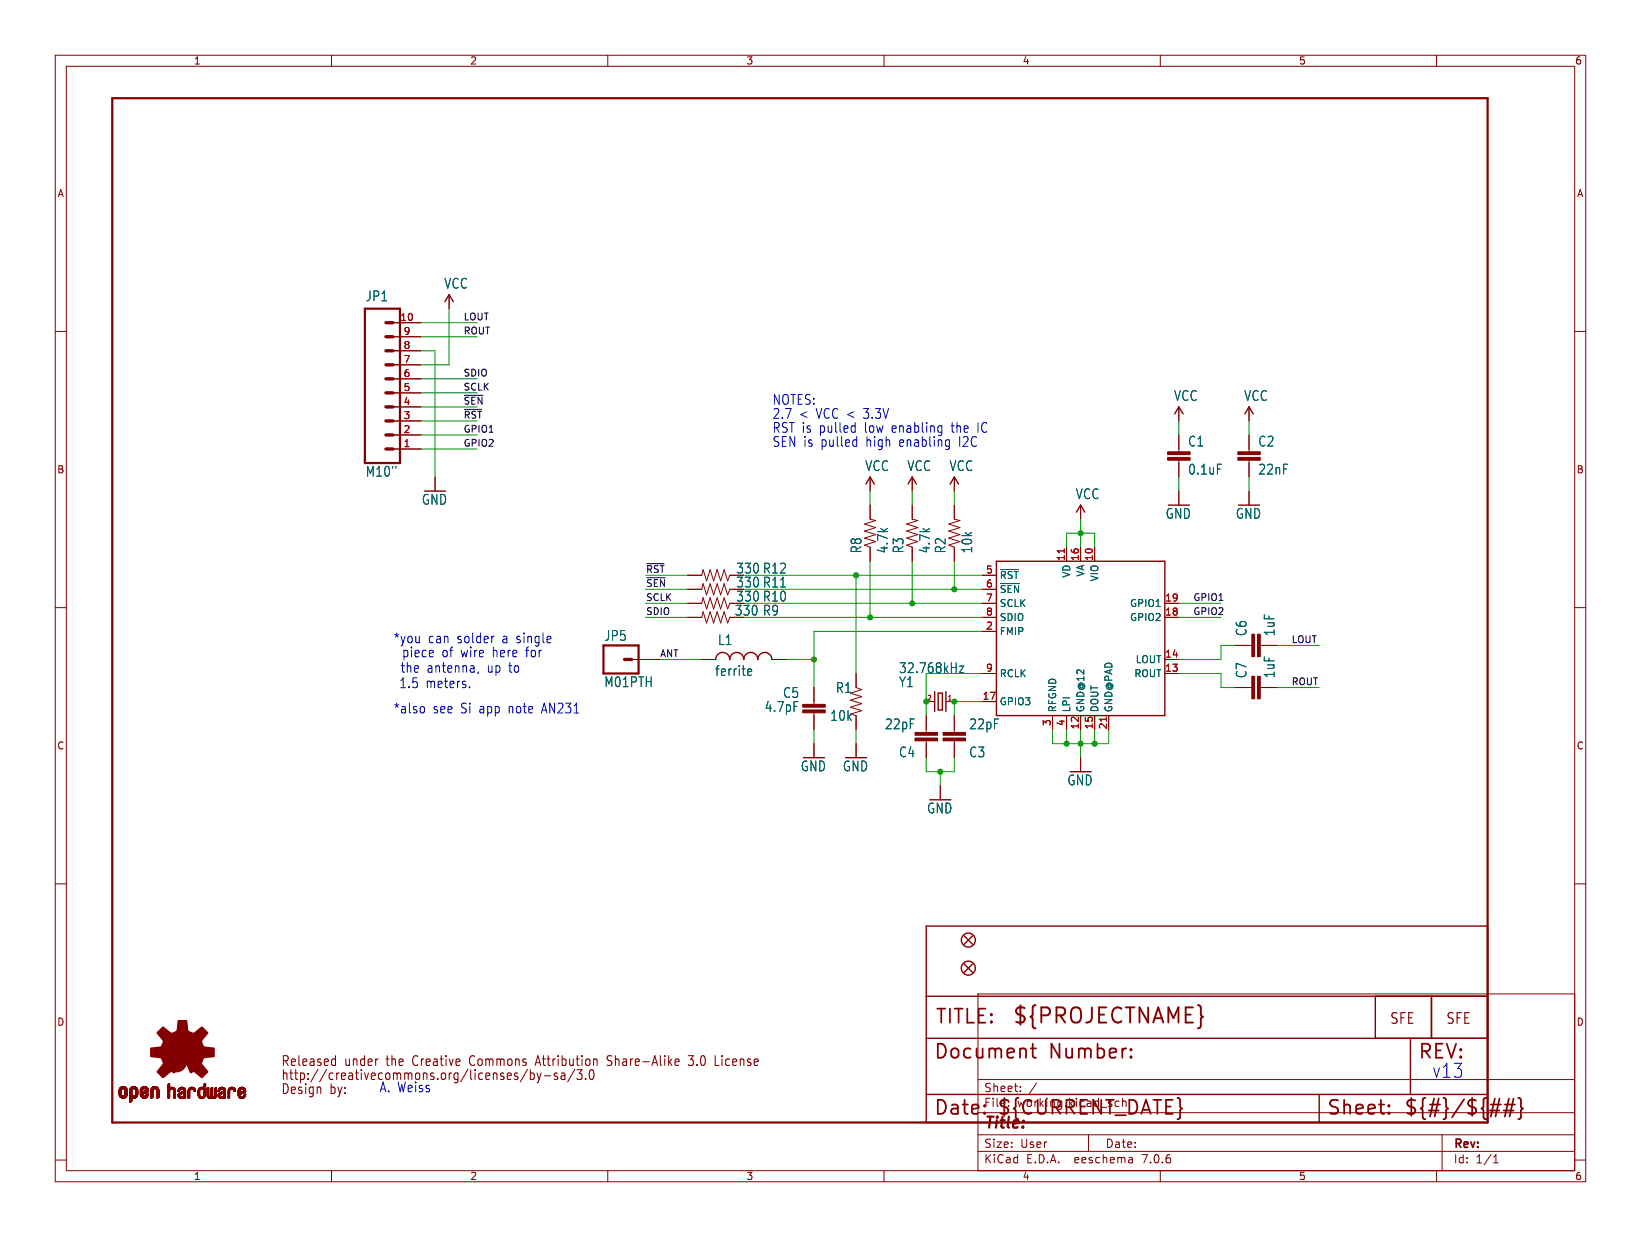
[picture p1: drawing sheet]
<svg xmlns="http://www.w3.org/2000/svg" width="297mm" height="224mm" viewBox="0 0 297 224" stroke-linecap="round" stroke-linejoin="round" font-family="sans-serif">
<defs><g id="words">
<text font-size="3.8" fill="#840000" x="183.1" y="185.7">${PROJECTNAME}</text>
<g font-size="3.5" fill="#840000">
<text x="169.2" y="185.7">TITLE:</text>
<text x="168.9" y="192.1">Document</text>
<text x="189.9" y="192.1">Number:</text>
<text x="256.5" y="192.1">REV:</text>
<text x="168.9" y="202.2">Date:</text>
<text x="180.3" y="202.2">${CURRENT_DATE}</text>
<text x="240" y="202.2">Sheet:</text>
<text x="254" y="202.2">${#}/${##}</text>
</g>
<text font-size="3.5" fill="#0000c2" x="259.1" y="195.3">v13</text>
<text font-size="2.8" fill="#840000" x="178" y="204.8">Title:</text>
<g font-size="2.7" fill="#840000">
<text x="251.5" y="185.6">SFE</text>
<text x="261.6" y="185.6">SFE</text>
</g>
<g font-size="2.5" fill="#006464">
<text x="80.3" y="52.5">VCC</text>
<text x="66.1" y="54.8">JP1</text>
<text x="212.4" y="72.8">VCC</text>
<text x="225.1" y="72.8">VCC</text>
<text x="214.9" y="81">C1</text>
<text x="227.6" y="81">C2</text>
<text x="66.1" y="86.5">M10&quot;</text>
<text x="156.5" y="85.5">VCC</text>
<text x="164.1" y="85.5">VCC</text>
<text x="171.8" y="85.5">VCC</text>
<text x="214.9" y="86.1">0.1uF</text>
<text x="227.6" y="86.1">22nF</text>
<text x="76.3" y="91.6">GND</text>
<text x="194.6" y="90.6">VCC</text>
<text x="210.9" y="94.1">GND</text>
<text x="223.6" y="94.1">GND</text>
<text x="156.1" y="100.3" transform="rotate(-90 156.1 100.3)">R8</text>
<text x="160.9" y="100.3" transform="rotate(-90 160.9 100.3)">4.7k</text>
<text x="163.7" y="100.3" transform="rotate(-90 163.7 100.3)">R3</text>
<text x="168.5" y="100.3" transform="rotate(-90 168.5 100.3)">4.7k</text>
<text x="171.4" y="100.3" transform="rotate(-90 171.4 100.3)">R2</text>
<text x="176.2" y="100.3" transform="rotate(-90 176.2 100.3)">10k</text>
<text x="133.2" y="104">330 R12</text>
<text x="133.2" y="106.6">330 R11</text>
<text x="132.9" y="111.7">330 R9</text>
<text x="133.2" y="109.1">330 R10</text>
<text x="109.3" y="116.2">JP5</text>
<text x="129.8" y="117">L1</text>
<text x="225.8" y="115.3" transform="rotate(-90 225.8 115.3)">C6</text>
<text x="230.9" y="115.3" transform="rotate(-90 230.9 115.3)">1uF</text>
<text x="109.3" y="124.6">M01PTH</text>
<text x="129.3" y="122.6">ferrite</text>
<text x="151.2" y="125.6">R1</text>
<text x="162.6" y="124.6">Y1</text>
<text x="162.6" y="122.1">32.768kHz</text>
<text x="225.8" y="122.9" transform="rotate(-90 225.8 122.9)">C7</text>
<text x="230.9" y="122.9" transform="rotate(-90 230.9 122.9)">1uF</text>
<text x="138.3" y="129.1">4.7pF</text>
<text x="141.6" y="126.6">C5</text>
<text x="150.2" y="130.7">10k</text>
<text x="160.1" y="132.2">22pF</text>
<text x="162.6" y="137.3">C4</text>
<text x="175.3" y="137.3">C3</text>
<text x="175.3" y="132.2">22pF</text>
<text x="144.8" y="139.8">GND</text>
<text x="152.5" y="139.8">GND</text>
<text x="193.1" y="142.4">GND</text>
<text x="167.7" y="147.5">GND</text>
</g>
<g font-size="2.5" fill="#0000c2">
<text x="139.7" y="73.4">NOTES:</text>
<text x="139.7" y="76">2.7</text>
<text x="144.6" y="76">&lt;</text>
<text x="147.8" y="76">VCC &lt;</text>
<text x="156.6" y="76">3.3V</text>
<text x="139.7" y="78.5">RST is pulled</text>
<text x="139.7" y="81">SEN is pulled</text>
<text x="156.6" y="78.5">low</text>
<text x="156.9" y="81">high</text>
<text x="161.7" y="78.5">enabling</text>
<text x="163.1" y="81">enabling</text>
<text x="172.6" y="78.5">the</text>
<text x="174" y="81">I2C</text>
<text x="177.5" y="78.5">IC</text>
<text x="71.1" y="116.6">*you</text>
<text x="72.6" y="119.1">piece</text>
<text x="77.5" y="116.6">can</text>
<text x="79.9" y="119.1">of</text>
<text x="82.8" y="116.6">solder</text>
<text x="83.5" y="119.1">wire</text>
<text x="89.3" y="119.1">here</text>
<text x="91.1" y="116.6">a single</text>
<text x="95.5" y="119.1">for</text>
<text x="72.1" y="124.7">1.5</text>
<text x="72.4" y="121.9">the</text>
<text x="77" y="124.7">meters.</text>
<text x="77.2" y="121.9">antenna,</text>
<text x="88.2" y="121.9">up to</text>
<text x="71.1" y="129.3">*also</text>
<text x="78.3" y="129.3">see Si app</text>
<text x="92.3" y="129.3">note</text>
<text x="98.5" y="129.3">AN231</text>
<text x="68.6" y="197.9">A. Weiss</text>
</g>
<g font-size="2.5" fill="#840000">
<text x="50.8" y="195.8">http://creativecommons.org/licenses/by-sa/3.0</text>
<text x="50.8" y="193.2">Released</text>
<text x="62.4" y="193.2">under</text>
<text x="70.1" y="193.2">the</text>
<text x="75.1" y="193.2">Creative</text>
<text x="85.6" y="193.2">Commons</text>
<text x="97.9" y="193.2">Attribution</text>
<text x="111" y="193.2">Share-Alike</text>
<text x="126.1" y="193.2">3.0</text>
<text x="131.1" y="193.2">License</text>
<text x="50.8" y="198.3">Design</text>
<text x="59.7" y="198.3">by:</text>
</g>
<g font-size="2.1" fill="#840000">
<text x="178" y="197.9">Sheet:</text>
<text x="178" y="200.6">File:</text>
<text x="184.1" y="200.6">working.kicad_sch</text>
<text x="178" y="208">Size:</text>
<text x="184.7" y="208">User</text>
<text x="200" y="208">Date:</text>
<text x="263" y="208.2">Rev:</text>
<text x="178" y="210.8">KiCad</text>
<text x="185.7" y="210.8">E.D.A.</text>
<text x="194.6" y="210.8">eeschema</text>
<text x="207" y="210.8">7.0.6</text>
<text x="263" y="210.8">Id:</text>
<text x="267.1" y="210.8">1/1</text>
</g>
<g font-size="1.8" fill="#840000">
<text x="35" y="11.9">1</text>
<text x="85" y="11.9">2</text>
<text x="135" y="11.9">3</text>
<text x="185" y="11.9">4</text>
<text x="235" y="11.9">5</text>
<text x="285" y="11.9">6</text>
<text x="10.3" y="35.9">A</text>
<text x="285.3" y="35.9">A</text>
<text x="10.3" y="85.9">B</text>
<text x="285.3" y="85.9">B</text>
<text x="10.3" y="135.9">C</text>
<text x="285.3" y="135.9">C</text>
<text x="10.3" y="185.9">D</text>
<text x="285.3" y="185.9">D</text>
<text x="35" y="213.8">1</text>
<text x="85" y="213.8">2</text>
<text x="135" y="213.8">3</text>
<text x="185" y="213.8">4</text>
<text x="235" y="213.8">5</text>
<text x="285" y="213.8">6</text>
</g>
<g font-size="1.8" fill="#a90000">
<text x="72.3" y="58.2">10</text>
<text x="73" y="65.8">7</text>
<text x="73" y="63.2">8</text>
<text x="73" y="60.7">9</text>
<text x="73" y="70.9">5</text>
<text x="73" y="68.3">6</text>
<text x="73" y="75.9">3</text>
<text x="73" y="73.4">4</text>
<text x="73" y="81">1</text>
<text x="73" y="78.5">2</text>
<text x="192.8" y="101.6" transform="rotate(-90 192.8 101.6)">11</text>
<text x="195.3" y="101.6" transform="rotate(-90 195.3 101.6)">16</text>
<text x="197.9" y="101.6" transform="rotate(-90 197.9 101.6)">10</text>
<text x="178.4" y="103.9">5</text>
<text x="178.4" y="106.4">6</text>
<text x="178.4" y="109">7</text>
<text x="178.4" y="111.5">8</text>
<text x="210.8" y="111.5">18</text>
<text x="210.8" y="109">19</text>
<text x="178.4" y="114">2</text>
<text x="210.8" y="119.1">14</text>
<text x="178.4" y="121.7">9</text>
<text x="210.8" y="121.7">13</text>
<text x="177.8" y="126.7">17</text>
<text x="190.2" y="131.5" transform="rotate(-90 190.2 131.5)">3</text>
<text x="192.8" y="131.5" transform="rotate(-90 192.8 131.5)">4</text>
<text x="195.3" y="132.1" transform="rotate(-90 195.3 132.1)">12</text>
<text x="197.9" y="132.1" transform="rotate(-90 197.9 132.1)">15</text>
<text x="200.4" y="132.1" transform="rotate(-90 200.4 132.1)">21</text>
</g>
<g font-size="1.8" fill="#006464">
<text x="180.8" y="105">~{RST}</text>
<text x="180.8" y="107.5">~{SEN}</text>
<text x="193.9" y="104.7" transform="rotate(-90 193.9 104.7)">VD</text>
<text x="196.4" y="104.5" transform="rotate(-90 196.4 104.5)">VA</text>
<text x="199" y="105.3" transform="rotate(-90 199 105.3)">VIO</text>
<text x="180.8" y="110.1">SCLK</text>
<text x="180.8" y="112.6">SDIO</text>
<text x="204.4" y="112.6">GPIO2</text>
<text x="204.4" y="110.1">GPIO1</text>
<text x="180.8" y="115.2">FMIP</text>
<text x="180.8" y="122.8">RCLK</text>
<text x="205.2" y="122.8">ROUT</text>
<text x="205.5" y="120.2">LOUT</text>
<text x="180.8" y="127.9">GPIO3</text>
<text x="191.4" y="129" transform="rotate(-90 191.4 129)">RFGND</text>
<text x="193.9" y="129" transform="rotate(-90 193.9 129)">LPI</text>
<text x="196.4" y="129" transform="rotate(-90 196.4 129)">GND@12</text>
<text x="199" y="129" transform="rotate(-90 199 129)">DOUT</text>
<text x="201.5" y="129" transform="rotate(-90 201.5 129)">GND@PAD</text>
</g>
<g font-size="1.7" fill="#0f0f0f">
<text x="83.8" y="58.1">LOUT</text>
<text x="83.8" y="60.6">ROUT</text>
<text x="83.8" y="68.2">SDIO</text>
<text x="83.8" y="70.8">SCLK</text>
<text x="83.8" y="73.3">~{SEN}</text>
<text x="83.8" y="75.9">~{RST}</text>
<text x="83.8" y="80.9">GPIO2</text>
<text x="83.8" y="78.4">GPIO1</text>
<text x="116.8" y="106.3">~{SEN}</text>
<text x="116.8" y="103.8">~{RST}</text>
<text x="116.8" y="111.4">SDIO</text>
<text x="116.8" y="108.9">SCLK</text>
<text x="215.9" y="111.4">GPIO2</text>
<text x="215.9" y="108.9">GPIO1</text>
<text x="119.4" y="119">ANT</text>
<text x="233.7" y="116.5">LOUT</text>
<text x="233.7" y="124.1">ROUT</text>
</g>
<g font-size="1.2" fill="#840000">
<text x="167.7" y="127">2</text>
<text x="171.4" y="127">1</text>
</g>
</g></defs>
<g fill="none" stroke="#840000" stroke-width=".18">
<path d="M10 10h277v203.9h-277zM12 12h273v199.9h-273zM60 10v2M110 10v2M160 10v2M210 10v2M260 10v2M10 60h2M71.1 58.4h5.1M81.3 53.3v2.6M285 60h2M71.1 78.7h5.1"/>
<path d="M71.1 76.2h5.1M71.1 73.7h5.1M71.1 71.1h5.1M71.1 68.6h5.1M71.1 66h5.1M71.1 63.5h5.1M71.1 61h5.1M213.4 73.7v2.5M213.4 78.7v3.1M226.1 73.7v2.5M226.1 78.7v3.1M71.1 81.3h5.1"/>
<path d="M78.7 86.4v2.5M157.5 86.4v2.5M157.5 91.4v2.6l1 .2-2 .7 2 .6-2 .6 2 .7-2 .6 2 .6-2 .7 1 .4v2.5M165.1 91.4v2.6l1 .2-2 .7 2 .6-2 .6 2 .7-2 .6 2 .6-2 .7 1 .4v2.5M165.1 86.4v2.5M172.7 91.4v2.6l1 .2-2 .7 2 .6-2 .6 2 .7-2 .6 2 .6-2 .7 1 .4v2.5M172.7 86.4v2.5M193 99.1v2.5M195.6 91.4v2.6M195.6 99.1v2.5M198.1 99.1v2.5M213.4 83.3v3.1"/>
<path d="M213.4 88.9v2.5M226.1 83.3v3.1M226.1 88.9v2.5M10 110h2M114.3 119.4h5.1M124.5 104.1h2.5l.3-1 .6 2.1 .6-2.1 .7 2.1 .6-2.1 .6 2.1 .7-2.1 .6 2.1 .4-1.1h2.5M124.5 106.7h2.5l.3-1 .6 2 .6-2 .7 2 .6-2 .6 2 .7-2 .6 2 .4-1h2.5M124.5 111.8h2.5l.3-1.1 .6 2.1 .6-2.1 .7 2.1 .6-2.1 .6 2.1 .7-2.1 .6 2.1 .4-1h2.5M124.5 109.2h2.5l.3-1 .6 2 .6-2 .7 2 .6-2 .6 2 .7-2 .6 2 .4-1h2.5M127 119.4h2.5M139.7 119.4h2.5M177.8 104.1h2.5"/>
<path d="M177.8 106.7h2.5M177.8 111.8h2.5M177.8 109.2h2.5M177.8 114.3h2.5M210.8 111.8h2.6M210.8 109.2h2.6M210.8 119.4h2.6M223.5 116.8h3.1M228.1 116.8h3M285 110h2M147.3 124.5v3M147.3 129v3.1"/>
<path d="M147.3 134.6v2.6M154.9 121.9v2.6l1.1 .3-2.1 .7 2.1 .6-2.1 .6 2.1 .7-2.1 .6 2.1 .7-2.1 .6 1 .2v2.6M154.9 134.6v2.6M167.6 129.5v3.1M167.6 134.1v3.1M167.6 127h1.6M171.2 127h1.5M172.7 127h.1M172.7 129.5v3.1M172.7 134.1v3.1M177.8 127h2.5M177.8 121.9h2.5"/>
<path d="M190.5 129.5v2.6M193 129.5v2.6M195.6 129.5v2.6M195.6 137.2v2.5M198.1 129.5v2.6M200.7 129.5v2.6M210.8 121.9h2.6M223.5 124.5h3.1M228.1 124.5h3M10 160h2M170.2 142.2v2.6M285 160h2"/>
<path d="M177 179.9h108v32h-108zM177 195.4h108M184.7 197.5v.1M184.7 196.7v.1M187.6 196l-1.3 2M10 210h2M60 211.9v2M110 211.9v2M160 211.9v2M177 208.4h108M177 205.4h108M177 201.4h108"/>
<path d="M197 205.4v3M204.9 209.6l.1 .9M205 210.4l-.2 .1M205 209.9h-.2M210 211.9v2M260 211.9v2M261 205.4v6.5M270.3 210.5h.9M270.3 209.4l.4-.4v1.5M285 210h2"/>
</g>
<path d="M20.3 17.8h248.9v185.4h-248.9zM66 55.9h6.4v27.9h-6.4zM109.2 116.8h6.4v5.1h-6.4z" fill="none" stroke="#840000" stroke-width=".41"/>
<g fill="none" stroke="#840000" stroke-width=".25">
<path d="M80.5 54.6l.8-1.3 .7 1.3M212.6 74.9l.8-1.2 .7 1.2M225.3 74.9l.8-1.2 .7 1.2M156.7 87.6l.8-1.2 .7 1.2M164.3 87.6l.8-1.2 .8 1.2M172 87.6l.7-1.2 .8 1.2M194.8 92.7l.8-1.3 .7 1.3M129.5 119.4a1.27 1.27 0 0 1 1.3-1.3 1.27 1.27 0 0 1 1.3 1.3 1.27 1.27 0 0 1 1.2-1.3 1.27 1.27 0 0 1 1.3 1.3 1.27 1.27 0 0 1 1.3-1.3 1.27 1.27 0 0 1 1.3 1.3 1.27 1.27 0 0 1 1.2-1.3 1.27 1.27 0 0 1 1.3 1.3M180.3 101.6h30.5v27.9h-30.5zM169.2 125.2v3.6M169.8 125.5h.8v3h-.8zM171.2 125.2v3.6"/>
<path d="M167.6 167.6h101.6v35.6h-101.6zM174.5 174.5l1.5 1.5M174.5 169.4l1.5 1.5M176 174.5l-1.5 1.5M176 169.4l-1.5 1.5M167.6 188h101.6M167.6 180.3h101.6M167.6 198.1h101.6M238.8 198.1v5.1M248.9 180.3v7.7M255.3 188v10.1M259.1 180.3v7.7"/>
<circle cx="175.3" cy="170.2" r="1.27"/>
<circle cx="175.3" cy="175.3" r="1.27"/>
</g>
<g fill="#840000" stroke="#840000" stroke-width=".18">
<path d="M21.6 198.1h.3z"/>
<path d="M21.6 198l.3 .1z"/>
<path d="M21.6 198h.3z"/>
<path d="M21.6 197.9l.3 .1z"/>
<path d="M21.6 197.9h.3z"/>
<path d="M21.6 197.8l.3 .1z"/>
<path d="M21.6 197.8h.3z"/>
<path d="M21.6 197.7l.3 .1z"/>
<path d="M21.6 197.7h.3z"/>
<path d="M21.6 197.6l.3 .1z"/>
<path d="M21.6 197.6h.3z"/>
<path d="M21.6 197.5l.3 .1z"/>
<path d="M21.6 197.5h.3z"/>
<path d="M21.6 197.4l.3 .1z"/>
<path d="M21.6 197.4h.3z"/>
<path d="M21.6 198.2h.4z"/>
<path d="M21.6 198.1l.4 .1z"/>
<path d="M21.6 197.4h.4z"/>
<path d="M21.6 197.3l.4 .1z"/>
<path d="M21.6 197.3h.4z"/>
<path d="M21.6 198.3h.4z"/>
<path d="M21.6 198.2l.4 .1z"/>
<path d="M21.6 197.2l.4 .1z"/>
<path d="M21.6 197.2h.4z"/>
<path d="M21.6 198.3l.5 .1z"/>
<path d="M21.6 198.3h.5z"/>
<path d="M21.6 197.2h.5z"/>
<path d="M21.6 197.1l.5 .1z"/>
<path d="M21.6 197.1h.5z"/>
<path d="M21.6 198.4h.6z"/>
<path d="M21.6 198.4h.5z"/>
<path d="M21.6 197.1h.6z"/>
<path d="M21.6 198.4h1.3z"/>
<path d="M21.6 197.1h1.3z"/>
<path d="M21.7 198.5h1.2z"/>
<path d="M21.7 198.4l1.2 .1z"/>
<path d="M21.7 197l1.2 .1z"/>
<path d="M21.7 197h1.2z"/>
<path d="M21.7 196.9l1.2 .1z"/>
<path d="M21.7 198.5l1.2 .1z"/>
<path d="M21.7 196.9h1.2z"/>
<path d="M21.7 198.6h1.2z"/>
<path d="M21.7 198.6h1.1z"/>
<path d="M21.7 196.9h1.1z"/>
<path d="M21.8 198.6h1z"/>
<path d="M21.8 196.9h1z"/>
<path d="M21.8 198.6l1 .1z"/>
<path d="M21.8 196.8l1 .1z"/>
<path d="M21.8 198.7h1z"/>
<path d="M21.8 196.8h1z"/>
<path d="M21.9 198.7h.8z"/>
<path d="M21.9 196.8h.8z"/>
<path d="M21.9 196.8h.7z"/>
<path d="M22 198.7h.6z"/>
<path d="M22 198.7l.6 .1z"/>
<path d="M22 196.7l.6 .1z"/>
<path d="M22 198.8h.5z"/>
<path d="M22 196.7h.5z"/>
<path d="M22.1 196.7h.4z"/>
<path d="M22.1 198.8h.4z"/>
<path d="M22.1 196.7h.3z"/>
<path d="M22.2 198.8h.2z"/>
<path d="M22.2 196.7h.2z"/>
<path d="M22.3 197.1h.6z"/>
<path d="M22.4 198.4h.5z"/>
<path d="M22.4 197.1h.5z"/>
<path d="M22.4 198.4h.6z"/>
<path d="M22.4 197.1h.6z"/>
<path d="M22.5 197.1h.5z"/>
<path d="M22.5 198.4h.5z"/>
<path d="M22.5 198.3l.5 .1z"/>
<path d="M22.5 198.3h.5z"/>
<path d="M22.5 197.1l.5 .1z"/>
<path d="M22.5 197.2h.5z"/>
<path d="M22.6 197.2h.4z"/>
<path d="M22.6 198.3h.4z"/>
<path d="M22.6 197.2l.4 .1z"/>
<path d="M22.6 198.2l.4 .1z"/>
<path d="M22.6 198.2h.4z"/>
<path d="M22.6 197.3h.4z"/>
<path d="M22.6 198.1l.4 .1z"/>
<path d="M22.6 198.1h.4z"/>
<path d="M22.6 198l.4 .1z"/>
<path d="M22.6 198h.4z"/>
<path d="M22.6 197.9l.4 .1z"/>
<path d="M22.6 197.9h.4z"/>
<path d="M22.6 197.8l.4 .1z"/>
<path d="M22.6 197.8h.4z"/>
<path d="M22.6 197.7l.4 .1z"/>
<path d="M22.6 197.7h.4z"/>
<path d="M22.6 197.6l.4 .1z"/>
<path d="M22.6 197.6h.4z"/>
<path d="M22.6 197.5l.4 .1z"/>
<path d="M22.6 197.5h.4z"/>
<path d="M22.6 197.4l.4 .1z"/>
<path d="M22.6 197.4h.4z"/>
<path d="M22.6 197.3l.4 .1z"/>
<path d="M23.5 199.4l.2 .1z"/>
<path d="M23.5 199.4h.2z"/>
<path d="M23.5 199.4h.3z"/>
<path d="M23.5 199.3l.4 .1z"/>
<path d="M23.5 199.3h.4z"/>
<path d="M23.5 199.2l.4 .1z"/>
<path d="M23.5 199.2h.4z"/>
<path d="M23.5 199.1l.4 .1z"/>
<path d="M23.5 199.1h.4z"/>
<path d="M23.5 199l.4 .1z"/>
<path d="M23.5 199h.4z"/>
<path d="M23.5 198.9l.4 .1z"/>
<path d="M23.5 198.9h.4z"/>
<path d="M23.5 198.8l.4 .1z"/>
<path d="M23.5 198.8h.4z"/>
<path d="M23.5 198.7l1 .1z"/>
<path d="M23.5 198.7h1z"/>
<path d="M23.5 198.7h1.1z"/>
<path d="M23.5 198.7h1.2z"/>
<path d="M23.5 198.6l1.2 .1z"/>
<path d="M23.5 198.6h1.2z"/>
<path d="M23.5 198.6h1.3z"/>
<path d="M23.5 198.5l1.3 .1z"/>
<path d="M23.5 198.5h1.3z"/>
<path d="M23.5 198.4l1.3 .1z"/>
<path d="M23.5 198.4h1.4z"/>
<path d="M23.5 198.4h.6z"/>
<path d="M23.5 198.4h.5z"/>
<path d="M23.5 198.3l.5 .1z"/>
<path d="M23.5 198.3h.5z"/>
<path d="M23.5 198.3h.4z"/>
<path d="M23.5 198.2l.4 .1z"/>
<path d="M23.5 198.2h.4z"/>
<path d="M23.5 198.1l.4 .1z"/>
<path d="M23.5 198.1h.4z"/>
<path d="M23.5 198l.4 .1z"/>
<path d="M23.5 198h.4z"/>
<path d="M23.5 197.9l.4 .1z"/>
<path d="M23.5 197.9h.4z"/>
<path d="M23.5 197.8l.4 .1z"/>
<path d="M23.5 197.8h.4z"/>
<path d="M23.5 197.7l.4 .1z"/>
<path d="M23.5 197.7h.4z"/>
<path d="M23.5 197.6l.4 .1z"/>
<path d="M23.5 197.6h.4z"/>
<path d="M23.5 197.5l.4 .1z"/>
<path d="M23.5 197.5h.4z"/>
<path d="M23.5 197.4l.4 .1z"/>
<path d="M23.5 197.4h.4z"/>
<path d="M23.5 197.3l.4 .1z"/>
<path d="M23.5 197.3h.4z"/>
<path d="M23.5 199.5h.1z"/>
<path d="M23.5 199.5h.2z"/>
<path d="M23.5 197.2l.4 .1z"/>
<path d="M23.5 197.2h.4z"/>
<path d="M23.5 197.2h.5z"/>
<path d="M23.5 197.1l.5 .1z"/>
<path d="M23.5 197.1h.5z"/>
<path d="M23.5 197.1h.6z"/>
<path d="M23.6 197.1h.5z"/>
<path d="M23.6 197.1h1.3z"/>
<path d="M23.6 197l1.2 .1z"/>
<path d="M23.6 197h1.2z"/>
<path d="M23.6 196.9l1.2 .1z"/>
<path d="M23.6 196.9h1.2z"/>
<path d="M23.6 196.9h1.1z"/>
<path d="M23.7 196.9h1z"/>
<path d="M23.7 196.8l1 .1z"/>
<path d="M23.8 196.8h.9z"/>
<path d="M23.8 196.8h.8z"/>
<path d="M23.9 196.8h.6z"/>
<path d="M23.9 196.7l.6 .1z"/>
<path d="M23.9 198.8h.6z"/>
<path d="M24 196.7h.5z"/>
<path d="M24 198.8h.4z"/>
<path d="M24 196.7h.4z"/>
<path d="M24.1 198.8h.2z"/>
<path d="M24.1 196.7h.2z"/>
<path d="M24.3 197.1h.6z"/>
<path d="M24.3 198.4h.6z"/>
<path d="M24.4 198.4h.5z"/>
<path d="M24.4 197.1h.5z"/>
<path d="M24.4 198.3l.5 .1z"/>
<path d="M24.4 197.1l.5 .1z"/>
<path d="M24.4 198.3h.5z"/>
<path d="M24.4 197.2h.5z"/>
<path d="M24.5 198.3h.4z"/>
<path d="M24.5 197.2h.4z"/>
<path d="M24.5 197.2l.4 .1z"/>
<path d="M24.5 198.2l.4 .1z"/>
<path d="M24.5 197.3h.4z"/>
<path d="M24.5 198.2h.4z"/>
<path d="M24.5 198.1l.4 .1z"/>
<path d="M24.5 198.1h.4z"/>
<path d="M24.5 197.4h.4z"/>
<path d="M24.5 197.3l.4 .1z"/>
<path d="M24.6 198.1h.3z"/>
<path d="M24.6 198l.3 .1z"/>
<path d="M24.6 198h.3z"/>
<path d="M24.6 197.9l.3 .1z"/>
<path d="M24.6 197.9h.3z"/>
<path d="M24.6 197.8l.3 .1z"/>
<path d="M24.6 197.8h.3z"/>
<path d="M24.6 197.7l.3 .1z"/>
<path d="M24.6 197.7h.3z"/>
<path d="M24.6 197.6l.3 .1z"/>
<path d="M24.6 197.6h.3z"/>
<path d="M24.6 197.5l.3 .1z"/>
<path d="M24.6 197.5h.3z"/>
<path d="M24.6 197.4l.3 .1z"/>
<path d="M24.6 197.4h.3z"/>
<path d="M25.4 198.2h.4z"/>
<path d="M25.4 198.1l.4 .1z"/>
<path d="M25.4 198.1h.4z"/>
<path d="M25.4 198.1h.5z"/>
<path d="M25.4 198l.5 .1z"/>
<path d="M25.4 198h.5z"/>
<path d="M25.4 198h.6z"/>
<path d="M25.4 198h.7z"/>
<path d="M25.4 197.9l.7 .1z"/>
<path d="M25.4 197.9h.7z"/>
<path d="M25.4 197.9h.8z"/>
<path d="M25.4 197.9h.9z"/>
<path d="M25.4 197.8l.9 .1z"/>
<path d="M25.4 197.8h.9z"/>
<path d="M25.4 197.8h1z"/>
<path d="M25.4 197.8h1.1z"/>
<path d="M25.4 197.7l1.1 .1z"/>
<path d="M25.4 197.7h1.2z"/>
<path d="M25.4 197.7h1.3z"/>
<path d="M25.4 197.7h1.4z"/>
<path d="M25.4 197.6l1.4 .1z"/>
<path d="M25.4 197.6h1.4z"/>
<path d="M25.4 197.6h.4z"/>
<path d="M25.4 197.6h.3z"/>
<path d="M25.4 197.5l.3 .1z"/>
<path d="M25.4 197.5h.3z"/>
<path d="M25.4 197.4l.4 .1z"/>
<path d="M25.4 197.4h.4z"/>
<path d="M25.4 197.3l.4 .1z"/>
<path d="M25.4 197.3h.4z"/>
<path d="M25.4 198.3h.5z"/>
<path d="M25.4 198.3h.4z"/>
<path d="M25.4 198.2l.4 .1z"/>
<path d="M25.4 197.2l.4 .1z"/>
<path d="M25.4 197.2h.4z"/>
<path d="M25.4 197.2h.5z"/>
<path d="M25.4 198.4h.5z"/>
<path d="M25.4 198.3l.5 .1z"/>
<path d="M25.4 197.1l.5 .1z"/>
<path d="M25.4 198.4h.6z"/>
<path d="M25.4 197.1h.5z"/>
<path d="M25.4 197.1h.6z"/>
<path d="M25.5 198.4h.5z"/>
<path d="M25.5 197.1h.5z"/>
<path d="M25.5 198.4h1.3z"/>
<path d="M25.5 197.1h.6z"/>
<path d="M25.5 198.5h1.2z"/>
<path d="M25.5 198.4l1.2 .1z"/>
<path d="M25.5 197.1h1.3z"/>
<path d="M25.5 197l1.3 .1z"/>
<path d="M25.5 197h1.3z"/>
<path d="M25.5 197h1.2z"/>
<path d="M25.5 198.5l1.2 .1z"/>
<path d="M25.6 198.6h1.1z"/>
<path d="M25.6 196.9l1.1 .1z"/>
<path d="M25.6 196.9h1.1z"/>
<path d="M25.6 198.6h1z"/>
<path d="M25.6 196.9h1z"/>
<path d="M25.6 198.6l1 .1z"/>
<path d="M25.6 196.8l1 .1z"/>
<path d="M25.7 198.7h.9z"/>
<path d="M25.7 196.8h.9z"/>
<path d="M25.7 198.7h.8z"/>
<path d="M25.7 196.8h.8z"/>
<path d="M25.8 196.8h.7z"/>
<path d="M25.8 198.7h.7z"/>
<path d="M25.8 196.7l.6 .1z"/>
<path d="M25.8 198.7l.6 .1z"/>
<path d="M25.9 196.7h.5z"/>
<path d="M25.9 198.8h.5z"/>
<path d="M25.9 197.6h.9z"/>
<path d="M25.9 196.7h.4z"/>
<path d="M25.9 198.8h.4z"/>
<path d="M26 198.8h.3z"/>
<path d="M26 198.8h.2z"/>
<path d="M26 197.6h.8z"/>
<path d="M26 196.7h.3z"/>
<path d="M26 196.7h.2z"/>
<path d="M26.1 197.5l.7 .1z"/>
<path d="M26.1 197.5h.7z"/>
<path d="M26.2 197.5h.6z"/>
<path d="M26.2 197.1h.6z"/>
<path d="M26.2 198.4h.6z"/>
<path d="M26.3 197.4l.5 .1z"/>
<path d="M26.3 197.1h.5z"/>
<path d="M26.3 198.4h.5z"/>
<path d="M26.3 197.4h.5z"/>
<path d="M26.3 197.1l.5 .1z"/>
<path d="M26.3 198.3l.5 .1z"/>
<path d="M26.3 197.2h.5z"/>
<path d="M26.3 198.3h.5z"/>
<path d="M26.4 198.3h.4z"/>
<path d="M26.4 197.2h.4z"/>
<path d="M26.4 197.4h.4z"/>
<path d="M26.4 197.2l.4 .1z"/>
<path d="M26.4 197.3h.4z"/>
<path d="M26.4 198.2l.4 .1z"/>
<path d="M26.4 198.2h.4z"/>
<path d="M26.4 197.3l.4 .1z"/>
<path d="M26.5 198.1l.3 .1z"/>
<path d="M26.5 198.1h.3z"/>
<path d="M26.5 198l.3 .1z"/>
<path d="M26.5 198h.3z"/>
<path d="M26.6 198h.2z"/>
<path d="M26.6 197.9l.2 .1z"/>
<path d="M26.6 197.9h.2z"/>
<path d="M26.7 197.9h.1z"/>
<path d="M27.3 198.7h.3z"/>
<path d="M27.3 198.7h.4z"/>
<path d="M27.3 198.6l.4 .1z"/>
<path d="M27.3 198.6h.4z"/>
<path d="M27.3 198.5l.4 .1z"/>
<path d="M27.3 198.5h.4z"/>
<path d="M27.3 198.4l.4 .1z"/>
<path d="M27.3 198.4h.4z"/>
<path d="M27.3 198.3l.4 .1z"/>
<path d="M27.3 198.3h.4z"/>
<path d="M27.3 198.2l.4 .1z"/>
<path d="M27.3 198.2h.4z"/>
<path d="M27.3 198.1l.4 .1z"/>
<path d="M27.3 198.1h.4z"/>
<path d="M27.3 198l.4 .1z"/>
<path d="M27.3 198h.4z"/>
<path d="M27.3 197.9l.4 .1z"/>
<path d="M27.3 197.9h.4z"/>
<path d="M27.3 197.8l.4 .1z"/>
<path d="M27.3 197.8h.4z"/>
<path d="M27.3 197.7l.4 .1z"/>
<path d="M27.3 197.7h.4z"/>
<path d="M27.3 197.6l.4 .1z"/>
<path d="M27.3 197.6h.4z"/>
<path d="M27.3 197.5l.4 .1z"/>
<path d="M27.3 197.5h.4z"/>
<path d="M27.3 197.4l.4 .1z"/>
<path d="M27.3 197.4h.4z"/>
<path d="M27.3 198.7h.2z"/>
<path d="M27.3 197.3l.4 .1z"/>
<path d="M27.3 197.3h.4z"/>
<path d="M27.3 198.7l.2 .1z"/>
<path d="M27.3 198.8h.2z"/>
<path d="M27.3 197.2l.4 .1z"/>
<path d="M27.3 197.2h.5z"/>
<path d="M27.3 197.1l.5 .1z"/>
<path d="M27.3 197.1h.5z"/>
<path d="M27.3 197.1h.6z"/>
<path d="M27.4 197.1h.5z"/>
<path d="M27.4 197.1h.6z"/>
<path d="M27.4 197.1h1.3z"/>
<path d="M27.4 197l1.3 .1z"/>
<path d="M27.4 197h1.3z"/>
<path d="M27.4 197h1.2z"/>
<path d="M27.5 196.9l1.1 .1z"/>
<path d="M27.5 196.9h1.1z"/>
<path d="M27.5 196.9h1z"/>
<path d="M27.6 196.8l.9 .1z"/>
<path d="M27.6 196.8h.9z"/>
<path d="M27.6 196.8h.8z"/>
<path d="M27.7 196.8h.7z"/>
<path d="M27.7 196.7l.6 .1z"/>
<path d="M27.8 196.7h.5z"/>
<path d="M27.8 196.7h.4z"/>
<path d="M27.9 196.7h.3z"/>
<path d="M27.9 196.7h.2z"/>
<path d="M28.1 197.1h.6z"/>
<path d="M28.2 197.1h.5z"/>
<path d="M28.2 197.1l.5 .1z"/>
<path d="M28.3 197.2h.4z"/>
<path d="M28.3 197.2l.4 .1z"/>
<path d="M28.3 197.3h.4z"/>
<path d="M28.3 197.3h.5z"/>
<path d="M28.4 197.3h.4z"/>
<path d="M28.4 198.7h.2z"/>
<path d="M28.4 198.7h.3z"/>
<path d="M28.4 198.7h.4z"/>
<path d="M28.4 198.6l.4 .1z"/>
<path d="M28.4 198.6h.4z"/>
<path d="M28.4 198.5l.4 .1z"/>
<path d="M28.4 198.5h.4z"/>
<path d="M28.4 198.4l.4 .1z"/>
<path d="M28.4 198.4h.4z"/>
<path d="M28.4 198.3l.4 .1z"/>
<path d="M28.4 198.3h.4z"/>
<path d="M28.4 198.2l.4 .1z"/>
<path d="M28.4 198.2h.4z"/>
<path d="M28.4 198.1l.4 .1z"/>
<path d="M28.4 198.1h.4z"/>
<path d="M28.4 198l.4 .1z"/>
<path d="M28.4 198h.4z"/>
<path d="M28.4 197.9l.4 .1z"/>
<path d="M28.4 197.9h.4z"/>
<path d="M28.4 197.8l.4 .1z"/>
<path d="M28.4 197.8h.4z"/>
<path d="M28.4 197.7l.4 .1z"/>
<path d="M28.4 197.7h.4z"/>
<path d="M28.4 197.6l.4 .1z"/>
<path d="M28.4 197.6h.4z"/>
<path d="M28.4 197.5l.4 .1z"/>
<path d="M28.4 197.5h.4z"/>
<path d="M28.4 197.4l.4 .1z"/>
<path d="M28.4 197.4h.4z"/>
<path d="M28.4 197.3l.4 .1z"/>
<path d="M28.4 198.7l.2 .1z"/>
<path d="M28.4 198.8h.2z"/>
<path d="M28.4 198.8h.1z"/>
<path d="M30.4 198.8h.2z"/>
<path d="M30.4 196.3h.3z"/>
<path d="M30.4 198.8h.1z"/>
<path d="M30.4 198.7l.2 .1z"/>
<path d="M30.4 198.7h.3z"/>
<path d="M30.4 198.6l.3 .1z"/>
<path d="M30.4 198.6h.3z"/>
<path d="M30.4 198.5l.3 .1z"/>
<path d="M30.4 198.5h.3z"/>
<path d="M30.4 198.4l.3 .1z"/>
<path d="M30.4 198.4h.3z"/>
<path d="M30.4 198.3l.3 .1z"/>
<path d="M30.4 198.3h.3z"/>
<path d="M30.4 198.2l.3 .1z"/>
<path d="M30.4 198.2h.3z"/>
<path d="M30.4 198.1l.3 .1z"/>
<path d="M30.4 198.1h.3z"/>
<path d="M30.4 198l.3 .1z"/>
<path d="M30.4 198h.3z"/>
<path d="M30.4 197.9l.3 .1z"/>
<path d="M30.4 197.9h.3z"/>
<path d="M30.4 197.8l.3 .1z"/>
<path d="M30.4 197.8h.3z"/>
<path d="M30.4 197.7l.3 .1z"/>
<path d="M30.4 197.7h.3z"/>
<path d="M30.4 197.6l.3 .1z"/>
<path d="M30.4 197.6h.3z"/>
<path d="M30.4 197.5l.3 .1z"/>
<path d="M30.4 197.5h.3z"/>
<path d="M30.4 197.4l.3 .1z"/>
<path d="M30.4 197.4h.3z"/>
<path d="M30.4 197.3l.3 .1z"/>
<path d="M30.4 197.3h.3z"/>
<path d="M30.4 197.3h.4z"/>
<path d="M30.4 197.2l.4 .1z"/>
<path d="M30.4 197.2h.4z"/>
<path d="M30.4 197.2h.5z"/>
<path d="M30.4 197.1l.5 .1z"/>
<path d="M30.4 197.1h.6z"/>
<path d="M30.4 197.1h.7z"/>
<path d="M30.4 197.1h1.2z"/>
<path d="M30.4 197l1.2 .1z"/>
<path d="M30.4 197h1.2z"/>
<path d="M30.4 197h1.1z"/>
<path d="M30.4 196.9l1.1 .1z"/>
<path d="M30.4 196.9h1.1z"/>
<path d="M30.4 196.9h1z"/>
<path d="M30.4 196.9h.3z"/>
<path d="M30.4 196.8l.3 .1z"/>
<path d="M30.4 196.8h.3z"/>
<path d="M30.4 196.7l.3 .1z"/>
<path d="M30.4 196.7h.3z"/>
<path d="M30.4 196.6l.3 .1z"/>
<path d="M30.4 196.6h.3z"/>
<path d="M30.4 196.5l.3 .1z"/>
<path d="M30.4 196.5h.3z"/>
<path d="M30.4 196.4l.3 .1z"/>
<path d="M30.4 196.4h.3z"/>
<path d="M30.4 196.3l.3 .1z"/>
<path d="M30.4 196.2l.3 .1z"/>
<path d="M30.4 196.2h.3z"/>
<path d="M30.5 196.2h.2z"/>
<path d="M30.8 196.9h.6z"/>
<path d="M30.9 196.9h.4z"/>
<path d="M30.9 196.8l.4 .1z"/>
<path d="M30.9 196.8h.4z"/>
<path d="M31.1 197.1h.6z"/>
<path d="M31.2 197.1h.5z"/>
<path d="M31.3 197.1l.4 .1z"/>
<path d="M31.3 197.2h.4z"/>
<path d="M31.4 197.2h.3z"/>
<path d="M31.4 197.2l.3 .1z"/>
<path d="M31.4 197.3h.3z"/>
<path d="M31.4 197.3h.4z"/>
<path d="M31.5 197.3l.3 .1z"/>
<path d="M31.5 197.4h.3z"/>
<path d="M31.5 197.5h.3z"/>
<path d="M31.5 197.4l.3 .1z"/>
<path d="M31.5 198.8h.1z"/>
<path d="M31.5 198.8h.2z"/>
<path d="M31.5 198.7l.2 .1z"/>
<path d="M31.5 198.7h.2z"/>
<path d="M31.5 198.7h.3z"/>
<path d="M31.5 198.6l.3 .1z"/>
<path d="M31.5 198.6h.3z"/>
<path d="M31.5 198.5l.3 .1z"/>
<path d="M31.5 198.5h.3z"/>
<path d="M31.5 198.4l.3 .1z"/>
<path d="M31.5 198.4h.3z"/>
<path d="M31.5 198.3l.3 .1z"/>
<path d="M31.5 198.3h.3z"/>
<path d="M31.5 198.2l.3 .1z"/>
<path d="M31.5 198.2h.3z"/>
<path d="M31.5 198.1l.3 .1z"/>
<path d="M31.5 198.1h.3z"/>
<path d="M31.5 198l.3 .1z"/>
<path d="M31.5 198h.3z"/>
<path d="M31.5 197.9l.3 .1z"/>
<path d="M31.5 197.9h.3z"/>
<path d="M31.5 197.8l.3 .1z"/>
<path d="M31.5 197.8h.3z"/>
<path d="M31.5 197.7l.3 .1z"/>
<path d="M31.5 197.7h.3z"/>
<path d="M31.5 197.6l.3 .1z"/>
<path d="M31.5 197.6h.3z"/>
<path d="M31.5 197.5l.3 .1z"/>
<path d="M32.2 198.4h.3z"/>
<path d="M32.2 198.3l.3 .1z"/>
<path d="M32.2 198.3h.3z"/>
<path d="M32.2 198.2l.3 .1z"/>
<path d="M32.2 198.2h.3z"/>
<path d="M32.2 197.6h.2z"/>
<path d="M32.2 197.6h.3z"/>
<path d="M32.2 197.5l.3 .1z"/>
<path d="M32.2 197.5h.3z"/>
<path d="M32.2 198.4l.4 .1z"/>
<path d="M32.2 198.4h.4z"/>
<path d="M32.2 198.2h.4z"/>
<path d="M32.2 197.4l.3 .1z"/>
<path d="M32.2 197.4h.3z"/>
<path d="M32.3 198.5h.3z"/>
<path d="M32.3 198.1l.3 .1z"/>
<path d="M32.3 198.1h.3z"/>
<path d="M32.3 197.4h.2z"/>
<path d="M32.3 197.3l.3 .1z"/>
<path d="M32.3 197.3h.3z"/>
<path d="M32.3 198.5h.4z"/>
<path d="M32.3 198.1h.4z"/>
<path d="M32.3 198.1h.5z"/>
<path d="M32.3 198.6h.8z"/>
<path d="M32.3 198.5l.5 .1z"/>
<path d="M32.3 198l.5 .1z"/>
<path d="M32.3 197.2l.3 .1z"/>
<path d="M32.3 197.2h.3z"/>
<path d="M32.3 198h.5z"/>
<path d="M32.3 197.2h.4z"/>
<path d="M32.3 198h.6z"/>
<path d="M32.3 198h.7z"/>
<path d="M32.3 197.1l.4 .1z"/>
<path d="M32.3 197.1h.5z"/>
<path d="M32.4 198.6l.7 .1z"/>
<path d="M32.4 197.9l.6 .1z"/>
<path d="M32.4 197.1h.4z"/>
<path d="M32.4 197.1h.5z"/>
<path d="M32.4 198.7h.7z"/>
<path d="M32.4 197.9h.6z"/>
<path d="M32.4 197.1h1.1z"/>
<path d="M32.4 197.9h.7z"/>
<path d="M32.4 197.1h1z"/>
<path d="M32.4 197l1 .1z"/>
<path d="M32.4 197h1z"/>
<path d="M32.4 197.9h.8z"/>
<path d="M32.5 198.7h.6z"/>
<path d="M32.5 197.9h.7z"/>
<path d="M32.5 197h.9z"/>
<path d="M32.5 197h.8z"/>
<path d="M32.5 198.7l.6 .1z"/>
<path d="M32.5 197.8l1.1 .1z"/>
<path d="M32.5 196.9l.8 .1z"/>
<path d="M32.5 198.8h.6z"/>
<path d="M32.5 196.9h.8z"/>
<path d="M32.5 197.8h1.1z"/>
<path d="M32.6 198.8h.5z"/>
<path d="M32.6 196.9h.7z"/>
<path d="M32.6 197.8h1z"/>
<path d="M32.6 196.9h.6z"/>
<path d="M32.7 196.9h.5z"/>
<path d="M32.7 197.8h.9z"/>
<path d="M32.7 196.8l.5 .1z"/>
<path d="M32.7 196.8h.4z"/>
<path d="M32.8 197.7l.8 .1z"/>
<path d="M32.8 197.7h.8z"/>
<path d="M32.8 198.5l.3 .1z"/>
<path d="M32.9 196.8h.1z"/>
<path d="M32.9 198.5h.2z"/>
<path d="M32.9 197.7h.7z"/>
<path d="M32.9 197.1h.6z"/>
<path d="M33 197.7h.6z"/>
<path d="M33 197.1h.5z"/>
<path d="M33 197.6l.6 .1z"/>
<path d="M33 197.6h.6z"/>
<path d="M33.1 197.6h.5z"/>
<path d="M33.1 197.1l.4 .1z"/>
<path d="M33.1 197.2h.4z"/>
<path d="M33.2 197.6h.4z"/>
<path d="M33.2 197.2h.3z"/>
<path d="M33.2 197.2l.3 .1z"/>
<path d="M33.2 197.3h.3z"/>
<path d="M33.2 197.5l.4 .1z"/>
<path d="M33.2 197.3h.4z"/>
<path d="M33.2 197.9h.4z"/>
<path d="M33.2 197.5h.4z"/>
<path d="M33.3 197.5h.3z"/>
<path d="M33.3 197.3h.3z"/>
<path d="M33.3 197.9h.3z"/>
<path d="M33.3 197.4h.3z"/>
<path d="M33.3 197.3l.3 .1z"/>
<path d="M33.3 198.8h.1z"/>
<path d="M33.3 198.8h.2z"/>
<path d="M33.3 198.7l.2 .1z"/>
<path d="M33.3 198.7h.3z"/>
<path d="M33.3 198.6l.3 .1z"/>
<path d="M33.3 198.6h.3z"/>
<path d="M33.3 198.5l.3 .1z"/>
<path d="M33.3 198.5h.3z"/>
<path d="M33.3 198.4l.3 .1z"/>
<path d="M33.3 198.4h.3z"/>
<path d="M33.3 198.3l.3 .1z"/>
<path d="M33.3 198.3h.3z"/>
<path d="M33.3 198.2l.3 .1z"/>
<path d="M33.3 198.2h.3z"/>
<path d="M33.3 198.1l.3 .1z"/>
<path d="M33.3 198.1h.3z"/>
<path d="M33.3 198l.3 .1z"/>
<path d="M33.3 198h.3z"/>
<path d="M33.3 197.9l.3 .1z"/>
<path d="M33.3 197.4l.3 .1z"/>
<path d="M34 198.8h.1z"/>
<path d="M34 198.8h.2z"/>
<path d="M34 198.7l.3 .1z"/>
<path d="M34 198.7h.3z"/>
<path d="M34 198.6l.3 .1z"/>
<path d="M34 198.6h.3z"/>
<path d="M34 198.5l.3 .1z"/>
<path d="M34 198.5h.3z"/>
<path d="M34 198.4l.3 .1z"/>
<path d="M34 198.4h.3z"/>
<path d="M34 198.3l.3 .1z"/>
<path d="M34 198.3h.3z"/>
<path d="M34 198.2l.3 .1z"/>
<path d="M34 198.2h.3z"/>
<path d="M34 198.1l.3 .1z"/>
<path d="M34 198.1h.3z"/>
<path d="M34 198l.3 .1z"/>
<path d="M34 198h.3z"/>
<path d="M34 197.9l.3 .1z"/>
<path d="M34 197.9h.3z"/>
<path d="M34 197.8l.3 .1z"/>
<path d="M34 197.8h.3z"/>
<path d="M34 197.7l.3 .1z"/>
<path d="M34 197.7h.3z"/>
<path d="M34 197.6l.3 .1z"/>
<path d="M34 197.6h.3z"/>
<path d="M34 197.5l.3 .1z"/>
<path d="M34 197.5h.3z"/>
<path d="M34 197.4l.3 .1z"/>
<path d="M34 197.4h.3z"/>
<path d="M34 197.4h.4z"/>
<path d="M34 197.3l.4 .1z"/>
<path d="M34.1 197.3h.3z"/>
<path d="M34.1 197.2l.3 .1z"/>
<path d="M34.1 197.2h.3z"/>
<path d="M34.1 197.2h.4z"/>
<path d="M34.1 197.1l.4 .1z"/>
<path d="M34.1 197.1h.5z"/>
<path d="M34.1 197.1h.6z"/>
<path d="M34.2 197.1h.5z"/>
<path d="M34.2 197.1h1.1z"/>
<path d="M34.2 197.1h1z"/>
<path d="M34.2 197l1 .1z"/>
<path d="M34.2 197h1z"/>
<path d="M34.3 197h.9z"/>
<path d="M34.3 197h.8z"/>
<path d="M34.3 196.9l.8 .1z"/>
<path d="M34.3 196.9h.8z"/>
<path d="M34.4 196.9h.7z"/>
<path d="M34.4 196.9h.6z"/>
<path d="M34.5 196.9h.5z"/>
<path d="M34.5 196.8l.4 .1z"/>
<path d="M34.5 196.8h.4z"/>
<path d="M34.7 196.8h.1z"/>
<path d="M34.8 197.1h.5z"/>
<path d="M34.9 197.1h.4z"/>
<path d="M34.9 197.1l.4 .1z"/>
<path d="M34.9 197.2h.4z"/>
<path d="M35 197.2h.3z"/>
<path d="M35 197.2h.4z"/>
<path d="M35 197.2l.4 .1z"/>
<path d="M35 197.3h.4z"/>
<path d="M35.1 197.3h.3z"/>
<path d="M35.1 197.3l.3 .1z"/>
<path d="M35.1 197.4h.3z"/>
<path d="M35.1 197.5h.3z"/>
<path d="M35.1 197.4l.3 .1z"/>
<path d="M35.1 197.6h.2z"/>
<path d="M35.1 197.5l.2 .1z"/>
<path d="M35.1 197.5h.2z"/>
<path d="M35.8 198.2h.3z"/>
<path d="M35.8 198.1l.3 .1z"/>
<path d="M35.8 198.1h.3z"/>
<path d="M35.8 198l.3 .1z"/>
<path d="M35.8 198h.3z"/>
<path d="M35.8 197.9l.3 .1z"/>
<path d="M35.8 197.9h.3z"/>
<path d="M35.8 197.8l.3 .1z"/>
<path d="M35.8 197.8h.3z"/>
<path d="M35.8 197.7l.3 .1z"/>
<path d="M35.8 197.7h.3z"/>
<path d="M35.8 197.6l.3 .1z"/>
<path d="M35.8 197.6h.3z"/>
<path d="M35.8 197.5l.3 .1z"/>
<path d="M35.8 197.5h.3z"/>
<path d="M35.8 197.4l.3 .1z"/>
<path d="M35.8 197.4h.3z"/>
<path d="M35.9 198.3h.3z"/>
<path d="M35.9 198.3h.2z"/>
<path d="M35.9 198.2l.2 .1z"/>
<path d="M35.9 197.4h.2z"/>
<path d="M35.9 197.4h.3z"/>
<path d="M35.9 198.4h.3z"/>
<path d="M35.9 198.3l.3 .1z"/>
<path d="M35.9 197.3l.3 .1z"/>
<path d="M35.9 197.3h.3z"/>
<path d="M35.9 198.4h.4z"/>
<path d="M35.9 197.2l.3 .1z"/>
<path d="M35.9 198.5h.4z"/>
<path d="M35.9 198.4l.4 .1z"/>
<path d="M35.9 197.2h.4z"/>
<path d="M35.9 198.5h.5z"/>
<path d="M35.9 197.1l.5 .1z"/>
<path d="M36 198.5h.4z"/>
<path d="M36 197.1h.4z"/>
<path d="M36 198.6h1.1z"/>
<path d="M36 198.5l.5 .1z"/>
<path d="M36 197.1h.5z"/>
<path d="M36 197.1h1.2z"/>
<path d="M36 197l1.2 .1z"/>
<path d="M36 198.6h1z"/>
<path d="M36 197h1.2z"/>
<path d="M36 198.6l1 .1z"/>
<path d="M36.1 198.7h.9z"/>
<path d="M36.1 197h1.1z"/>
<path d="M36.1 196.9l1.1 .1z"/>
<path d="M36.1 198.7h.8z"/>
<path d="M36.1 196.9h1.1z"/>
<path d="M36.2 198.7h.7z"/>
<path d="M36.2 196.9h1z"/>
<path d="M36.2 198.7l.7 .1z"/>
<path d="M36.2 198.8h.7z"/>
<path d="M36.2 196.9h.6z"/>
<path d="M36.2 198.8h.6z"/>
<path d="M36.3 198.8h.5z"/>
<path d="M36.3 196.9h.5z"/>
<path d="M36.3 196.8l.5 .1z"/>
<path d="M36.3 198.8h.4z"/>
<path d="M36.3 196.8h.4z"/>
<path d="M36.5 196.8h.1z"/>
<path d="M36.6 197.1h.6z"/>
<path d="M36.6 198.5l.5 .1z"/>
<path d="M36.6 198.5h.5z"/>
<path d="M36.7 197.1h.5z"/>
<path d="M36.7 198.5h.4z"/>
<path d="M36.7 197.1l.5 .1z"/>
<path d="M36.7 197.2h.5z"/>
<path d="M36.8 198.5h.3z"/>
<path d="M36.8 198.5h.4z"/>
<path d="M36.8 197.2h.4z"/>
<path d="M36.8 198.4l.4 .1z"/>
<path d="M36.8 198.4h.4z"/>
<path d="M36.8 197.2l.4 .1z"/>
<path d="M36.8 197.3h.4z"/>
<path d="M36.9 198.4h.3z"/>
<path d="M36.9 197.3h.3z"/>
<path d="M36.9 196.9h.3z"/>
<path d="M36.9 198.3l.3 .1z"/>
<path d="M36.9 198.3h.3z"/>
<path d="M36.9 197.3l.3 .1z"/>
<path d="M36.9 198.2l.3 .1z"/>
<path d="M36.9 198.2h.3z"/>
<path d="M36.9 198.1h.3z"/>
<path d="M36.9 198l.3 .1z"/>
<path d="M36.9 198h.3z"/>
<path d="M36.9 197.9h.3z"/>
<path d="M36.9 197.8l.3 .1z"/>
<path d="M36.9 197.8h.3z"/>
<path d="M36.9 197.7h.3z"/>
<path d="M36.9 197.6h.3z"/>
<path d="M36.9 197.5h.3z"/>
<path d="M36.9 197.4l.3 .1z"/>
<path d="M36.9 197.4h.3z"/>
<path d="M36.9 196.8l.3 .1z"/>
<path d="M36.9 196.8h.3z"/>
<path d="M36.9 196.7h.3z"/>
<path d="M36.9 196.6h.3z"/>
<path d="M36.9 196.5h.3z"/>
<path d="M36.9 196.4l.3 .1z"/>
<path d="M36.9 196.4h.3z"/>
<path d="M36.9 196.3l.3 .1z"/>
<path d="M36.9 196.3h.3z"/>
<path d="M36.9 198.1l.3 .1z"/>
<path d="M36.9 197.9l.3 .1z"/>
<path d="M36.9 197.7l.3 .1z"/>
<path d="M36.9 197.6l.3 .1z"/>
<path d="M36.9 197.5l.3 .1z"/>
<path d="M36.9 196.7l.3 .1z"/>
<path d="M36.9 196.6l.3 .1z"/>
<path d="M36.9 196.5l.3 .1z"/>
<path d="M36.9 196.2l.3 .1z"/>
<path d="M36.9 196.2h.3z"/>
<path d="M37 196.2h.2z"/>
<path d="M37.1 196.2h.1z"/>
<path d="M37.5 198.3h.3z"/>
<path d="M37.5 198.2l.3 .1z"/>
<path d="M37.5 198.2h.3z"/>
<path d="M37.5 198.1l.3 .1z"/>
<path d="M37.5 198.1h.3z"/>
<path d="M37.5 198l.3 .1z"/>
<path d="M37.5 198h.3z"/>
<path d="M37.5 197.9l.3 .1z"/>
<path d="M37.5 197.9h.3z"/>
<path d="M37.5 197.8l.3 .1z"/>
<path d="M37.5 197.8h.3z"/>
<path d="M37.5 197.7l.3 .1z"/>
<path d="M37.5 197.7h.3z"/>
<path d="M37.5 197.6l.3 .1z"/>
<path d="M37.5 197.6h.3z"/>
<path d="M37.5 197.5l.3 .1z"/>
<path d="M37.5 197.5h.3z"/>
<path d="M37.5 197.4l.3 .1z"/>
<path d="M37.5 197.4h.3z"/>
<path d="M37.5 197.3l.3 .1z"/>
<path d="M37.5 197.3h.3z"/>
<path d="M37.5 197.2l.3 .1z"/>
<path d="M37.5 197.2h.3z"/>
<path d="M37.5 197.1l.3 .1z"/>
<path d="M37.5 197.1h.3z"/>
<path d="M37.5 197l.3 .1z"/>
<path d="M37.5 197h.3z"/>
<path d="M37.5 198.5h.3z"/>
<path d="M37.5 198.4l.3 .1z"/>
<path d="M37.5 198.4h.3z"/>
<path d="M37.5 198.3l.3 .1z"/>
<path d="M37.5 196.9l.3 .1z"/>
<path d="M37.5 198.5h.4z"/>
<path d="M37.5 196.9h.3z"/>
<path d="M37.5 198.5l1.6 .1z"/>
<path d="M37.5 198.6h1.6z"/>
<path d="M37.6 198.6h1.5z"/>
<path d="M37.6 196.9h.2z"/>
<path d="M37.6 198.7h1.5z"/>
<path d="M37.6 198.6l1.5 .1z"/>
<path d="M37.6 198.7h1.4z"/>
<path d="M37.7 198.7h1.3z"/>
<path d="M37.7 196.9h.1z"/>
<path d="M37.7 198.7l.6 .1z"/>
<path d="M37.7 198.8h.6z"/>
<path d="M37.7 198.8h.5z"/>
<path d="M37.8 198.8h.4z"/>
<path d="M38 198.5h.7z"/>
<path d="M38.1 198.5h.5z"/>
<path d="M38.1 198.5h.4z"/>
<path d="M38.2 198.5h.3z"/>
<path d="M38.2 198.4l.3 .1z"/>
<path d="M38.2 198.4h.3z"/>
<path d="M38.2 198.3l.3 .1z"/>
<path d="M38.2 198.3h.3z"/>
<path d="M38.2 198.2h.3z"/>
<path d="M38.2 198.1h.3z"/>
<path d="M38.2 198h.3z"/>
<path d="M38.2 197.9l.3 .1z"/>
<path d="M38.2 197.9h.3z"/>
<path d="M38.2 198.2l.3 .1z"/>
<path d="M38.2 198.1l.3 .1z"/>
<path d="M38.2 198l.3 .1z"/>
<path d="M38.2 197.8l.3 .1z"/>
<path d="M38.2 197.8h.3z"/>
<path d="M38.2 197.7l.3 .1z"/>
<path d="M38.2 197.7h.3z"/>
<path d="M38.2 197.6l.3 .1z"/>
<path d="M38.2 197.6h.3z"/>
<path d="M38.2 197.5l.3 .1z"/>
<path d="M38.2 197.5h.3z"/>
<path d="M38.2 197.4l.3 .1z"/>
<path d="M38.2 197.4h.3z"/>
<path d="M38.2 197.3l.3 .1z"/>
<path d="M38.2 197.3h.3z"/>
<path d="M38.2 197.2l.3 .1z"/>
<path d="M38.2 197.2h.3z"/>
<path d="M38.2 197.1l.3 .1z"/>
<path d="M38.2 197.1h.3z"/>
<path d="M38.2 197l.3 .1z"/>
<path d="M38.2 197h.3z"/>
<path d="M38.2 196.9l.3 .1z"/>
<path d="M38.2 196.9h.3z"/>
<path d="M38.3 196.9h.2z"/>
<path d="M38.3 198.7l.7 .1z"/>
<path d="M38.4 196.9h.1z"/>
<path d="M38.4 198.8h.6z"/>
<path d="M38.4 198.8h.5z"/>
<path d="M38.5 198.8h.4z"/>
<path d="M38.7 198.5h.5z"/>
<path d="M38.8 198.5h.4z"/>
<path d="M38.9 198.5h.3z"/>
<path d="M38.9 198.4l.3 .1z"/>
<path d="M38.9 198.4h.3z"/>
<path d="M38.9 198.3l.3 .1z"/>
<path d="M38.9 198.3h.3z"/>
<path d="M38.9 198.2l.3 .1z"/>
<path d="M38.9 198.2h.3z"/>
<path d="M38.9 198.1l.3 .1z"/>
<path d="M38.9 198.1h.3z"/>
<path d="M38.9 198l.3 .1z"/>
<path d="M38.9 198h.3z"/>
<path d="M38.9 197.9l.3 .1z"/>
<path d="M38.9 197.9h.3z"/>
<path d="M38.9 197.8l.3 .1z"/>
<path d="M38.9 197.8h.3z"/>
<path d="M38.9 197.7l.3 .1z"/>
<path d="M38.9 197.7h.3z"/>
<path d="M38.9 197.6l.3 .1z"/>
<path d="M38.9 197.6h.3z"/>
<path d="M38.9 197.5l.3 .1z"/>
<path d="M38.9 197.5h.3z"/>
<path d="M38.9 197.4l.3 .1z"/>
<path d="M38.9 197.4h.3z"/>
<path d="M38.9 197.3l.3 .1z"/>
<path d="M38.9 197.3h.3z"/>
<path d="M38.9 197.2l.3 .1z"/>
<path d="M38.9 197.2h.3z"/>
<path d="M38.9 197.1l.3 .1z"/>
<path d="M38.9 197.1h.3z"/>
<path d="M38.9 197l.3 .1z"/>
<path d="M38.9 197h.3z"/>
<path d="M38.9 196.9l.3 .1z"/>
<path d="M38.9 196.9h.3z"/>
<path d="M39 196.9h.2z"/>
<path d="M39.1 196.9h.1z"/>
<path d="M39.5 198.4h.3z"/>
<path d="M39.5 198.3l.3 .1z"/>
<path d="M39.5 198.3h.3z"/>
<path d="M39.5 198.2l.3 .1z"/>
<path d="M39.5 198.2h.3z"/>
<path d="M39.5 198.4l.3 .1z"/>
<path d="M39.5 197.6h.1z"/>
<path d="M39.5 197.6h.2z"/>
<path d="M39.5 197.5l.2 .1z"/>
<path d="M39.5 197.5h.2z"/>
<path d="M39.5 197.5h.3z"/>
<path d="M39.5 197.4l.3 .1z"/>
<path d="M39.5 197.4h.3z"/>
<path d="M39.5 198.5h.3z"/>
<path d="M39.5 198.1l.4 .1z"/>
<path d="M39.5 198.1h.4z"/>
<path d="M39.5 198.5h.4z"/>
<path d="M39.5 197.3l.3 .1z"/>
<path d="M39.5 197.3h.3z"/>
<path d="M39.5 198.5l.8 .1z"/>
<path d="M39.5 198.5h.5z"/>
<path d="M39.5 198.1h.5z"/>
<path d="M39.5 197.3h.4z"/>
<path d="M39.5 198.6h.8z"/>
<path d="M39.5 198l.5 .1z"/>
<path d="M39.5 198h.5z"/>
<path d="M39.5 197.2l.4 .1z"/>
<path d="M39.5 197.2h.4z"/>
<path d="M39.6 198.6h.7z"/>
<path d="M39.6 198h.5z"/>
<path d="M39.6 197.2h.3z"/>
<path d="M39.6 198h.6z"/>
<path d="M39.6 198.6h.8z"/>
<path d="M39.6 197.1l.4 .1z"/>
<path d="M39.6 197.1h.4z"/>
<path d="M39.6 197.9l.7 .1z"/>
<path d="M39.6 198.6l.8 .1z"/>
<path d="M39.6 197.9h.7z"/>
<path d="M39.6 197.1h.5z"/>
<path d="M39.6 198.7h.8z"/>
<path d="M39.6 197.1h1.1z"/>
<path d="M39.7 198.7h.7z"/>
<path d="M39.7 197.9h.6z"/>
<path d="M39.7 197l1 .1z"/>
<path d="M39.7 197h1z"/>
<path d="M39.7 197.9h.7z"/>
<path d="M39.7 197h.9z"/>
<path d="M39.7 197.9h.8z"/>
<path d="M39.7 198.7l.7 .1z"/>
<path d="M39.7 197.8l.8 .1z"/>
<path d="M39.8 196.9l.8 .1z"/>
<path d="M39.8 198.8h.6z"/>
<path d="M39.8 196.9h.8z"/>
<path d="M39.8 197.8h1z"/>
<path d="M39.8 196.9h.7z"/>
<path d="M39.8 198.8h.5z"/>
<path d="M39.9 198.8h.4z"/>
<path d="M39.9 197.8h.9z"/>
<path d="M39.9 196.9h.5z"/>
<path d="M39.9 196.8l.5 .1z"/>
<path d="M40 196.8h.3z"/>
<path d="M40 197.7l.8 .1z"/>
<path d="M40 197.7h.8z"/>
<path d="M40.1 197.7h.7z"/>
<path d="M40.1 198.5h.2z"/>
<path d="M40.2 197.7h.6z"/>
<path d="M40.2 197.1h.5z"/>
<path d="M40.3 197.6l.5 .1z"/>
<path d="M40.3 197.6h.5z"/>
<path d="M40.3 197.1h.4z"/>
<path d="M40.3 197.1l.4 .1z"/>
<path d="M40.4 197.6h.4z"/>
<path d="M40.4 197.2h.4z"/>
<path d="M40.5 197.2l.3 .1z"/>
<path d="M40.5 197.6h.3z"/>
<path d="M40.5 197.3h.3z"/>
<path d="M40.5 197.5l.3 .1z"/>
<path d="M40.5 197.5h.3z"/>
<path d="M40.5 197.8l.3 .1z"/>
<path d="M40.5 197.3l.3 .1z"/>
<path d="M40.5 197.9h.3z"/>
<path d="M40.5 197.4h.3z"/>
<path d="M40.6 198.8h.1z"/>
<path d="M40.6 198.7l.2 .1z"/>
<path d="M40.6 198.7h.2z"/>
<path d="M40.6 198.6l.2 .1z"/>
<path d="M40.6 198.6h.2z"/>
<path d="M40.6 198.5l.2 .1z"/>
<path d="M40.6 198.5h.2z"/>
<path d="M40.6 198.4l.2 .1z"/>
<path d="M40.6 198.4h.2z"/>
<path d="M40.6 198.3l.2 .1z"/>
<path d="M40.6 198.3h.2z"/>
<path d="M40.6 198.2l.2 .1z"/>
<path d="M40.6 198.2h.2z"/>
<path d="M40.6 198.1l.2 .1z"/>
<path d="M40.6 198.1h.2z"/>
<path d="M40.6 198l.2 .1z"/>
<path d="M40.6 198h.2z"/>
<path d="M40.6 197.9l.2 .1z"/>
<path d="M40.6 197.9h.2z"/>
<path d="M40.6 197.5h.2z"/>
<path d="M40.6 197.4l.2 .1z"/>
<path d="M40.6 197.4h.2z"/>
<path d="M41.3 198.8h.1z"/>
<path d="M41.3 198.8h.2z"/>
<path d="M41.3 198.7l.2 .1z"/>
<path d="M41.3 198.7h.2z"/>
<path d="M41.3 198.7h.3z"/>
<path d="M41.3 198.6l.3 .1z"/>
<path d="M41.3 198.6h.3z"/>
<path d="M41.3 198.5l.3 .1z"/>
<path d="M41.3 198.5h.3z"/>
<path d="M41.3 198.4l.3 .1z"/>
<path d="M41.3 198.4h.3z"/>
<path d="M41.3 198.3l.3 .1z"/>
<path d="M41.3 198.3h.3z"/>
<path d="M41.3 198.2l.3 .1z"/>
<path d="M41.3 198.2h.3z"/>
<path d="M41.3 198.1l.3 .1z"/>
<path d="M41.3 198.1h.3z"/>
<path d="M41.3 198l.3 .1z"/>
<path d="M41.3 198h.3z"/>
<path d="M41.3 197.9l.3 .1z"/>
<path d="M41.3 197.9h.3z"/>
<path d="M41.3 197.8l.3 .1z"/>
<path d="M41.3 197.8h.3z"/>
<path d="M41.3 197.7l.3 .1z"/>
<path d="M41.3 197.7h.3z"/>
<path d="M41.3 197.6l.3 .1z"/>
<path d="M41.3 197.6h.3z"/>
<path d="M41.3 197.5l.3 .1z"/>
<path d="M41.3 197.5h.3z"/>
<path d="M41.3 197.4l.3 .1z"/>
<path d="M41.3 197.4h.3z"/>
<path d="M41.3 197.3l.3 .1z"/>
<path d="M41.3 197.3h.3z"/>
<path d="M41.3 197.3h.4z"/>
<path d="M41.3 197.2l.4 .1z"/>
<path d="M41.3 197.2h.4z"/>
<path d="M41.4 197.2h.3z"/>
<path d="M41.4 197.2h.4z"/>
<path d="M41.4 197.1l.4 .1z"/>
<path d="M41.4 197.1h.4z"/>
<path d="M41.4 197.1h.5z"/>
<path d="M41.4 197.1h1.1z"/>
<path d="M41.5 197l1 .1z"/>
<path d="M41.5 197h1z"/>
<path d="M41.5 197h.9z"/>
<path d="M41.6 196.9l.8 .1z"/>
<path d="M41.6 196.9h.8z"/>
<path d="M41.6 196.9h.7z"/>
<path d="M41.7 196.9h.6z"/>
<path d="M41.7 196.9h.5z"/>
<path d="M41.7 196.8l.5 .1z"/>
<path d="M41.8 196.8h.4z"/>
<path d="M41.9 196.8h.1z"/>
<path d="M42 197.1h.5z"/>
<path d="M42 197.1h.6z"/>
<path d="M42.1 197.1h.5z"/>
<path d="M42.2 197.1l.4 .1z"/>
<path d="M42.2 197.2h.4z"/>
<path d="M42.3 197.2l.3 .1z"/>
<path d="M42.3 197.3h.3z"/>
<path d="M42.3 197.4h.4z"/>
<path d="M42.3 197.3l.3 .1z"/>
<path d="M42.3 197.4l.4 .1z"/>
<path d="M42.4 197.6h.2z"/>
<path d="M42.4 197.5l.2 .1z"/>
<path d="M42.4 197.5h.2z"/>
<path d="M42.4 197.5h.3z"/>
<path d="M42.4 197.6h.1z"/>
<path d="M43.1 198.3h.3z"/>
<path d="M43.1 198.2l.3 .1z"/>
<path d="M43.1 198.2h.3z"/>
<path d="M43.1 198.1l.3 .1z"/>
<path d="M43.1 198.1h.3z"/>
<path d="M43.1 198.1h.4z"/>
<path d="M43.1 198.1h.5z"/>
<path d="M43.1 198l.5 .1z"/>
<path d="M43.1 198h.6z"/>
<path d="M43.1 198h.7z"/>
<path d="M43.1 197.9l.7 .1z"/>
<path d="M43.1 197.9h.7z"/>
<path d="M43.1 197.9h.8z"/>
<path d="M43.1 197.9h.9z"/>
<path d="M43.1 197.8l.9 .1z"/>
<path d="M43.1 197.8h1z"/>
<path d="M43.1 197.8h1.1z"/>
<path d="M43.1 197.8h.4z"/>
<path d="M43.1 197.8h.3z"/>
<path d="M43.1 197.7l.3 .1z"/>
<path d="M43.1 197.7h.3z"/>
<path d="M43.1 197.6l.3 .1z"/>
<path d="M43.1 197.6h.3z"/>
<path d="M43.1 197.5l.3 .1z"/>
<path d="M43.1 197.5h.3z"/>
<path d="M43.1 197.4l.3 .1z"/>
<path d="M43.1 197.4h.3z"/>
<path d="M43.1 198.4h.3z"/>
<path d="M43.1 198.3l.3 .1z"/>
<path d="M43.1 197.3l.3 .1z"/>
<path d="M43.1 197.3h.3z"/>
<path d="M43.1 198.4h.4z"/>
<path d="M43.1 197.3h.4z"/>
<path d="M43.2 198.4l.3 .1z"/>
<path d="M43.2 198.4h.3z"/>
<path d="M43.2 197.2l.3 .1z"/>
<path d="M43.2 197.2h.3z"/>
<path d="M43.2 198.5h.4z"/>
<path d="M43.2 198.5h.3z"/>
<path d="M43.2 197.2h.4z"/>
<path d="M43.2 197.1l.4 .1z"/>
<path d="M43.2 198.5h.5z"/>
<path d="M43.2 197.1h.4z"/>
<path d="M43.2 197.1h.5z"/>
<path d="M43.2 198.5l.6 .1z"/>
<path d="M43.2 198.6h1.1z"/>
<path d="M43.2 197.1h1.1z"/>
<path d="M43.3 198.6h1z"/>
<path d="M43.3 197.1h1z"/>
<path d="M43.3 197l1 .1z"/>
<path d="M43.3 197h1z"/>
<path d="M43.3 198.6l1 .1z"/>
<path d="M43.3 198.7h.9z"/>
<path d="M43.3 197h.9z"/>
<path d="M43.4 198.7h.8z"/>
<path d="M43.4 197h.8z"/>
<path d="M43.4 196.9l.8 .1z"/>
<path d="M43.4 196.9h.8z"/>
<path d="M43.4 198.7l.7 .1z"/>
<path d="M43.4 196.9h.7z"/>
<path d="M43.5 198.8h.6z"/>
<path d="M43.5 196.9h.6z"/>
<path d="M43.5 197.8h.7z"/>
<path d="M43.5 196.9h.5z"/>
<path d="M43.5 198.8h.5z"/>
<path d="M43.5 197.8h.8z"/>
<path d="M43.5 196.8l.5 .1z"/>
<path d="M43.6 198.8h.4z"/>
<path d="M43.6 197.7l.7 .1z"/>
<path d="M43.6 196.8h.3z"/>
<path d="M43.6 197.7h.7z"/>
<path d="M43.6 197.7h.8z"/>
<path d="M43.7 197.7h.7z"/>
<path d="M43.7 196.8h.1z"/>
<path d="M43.8 197.7h.6z"/>
<path d="M43.8 197.6l.6 .1z"/>
<path d="M43.8 197.1h.5z"/>
<path d="M43.8 197.6h.7z"/>
<path d="M43.8 198.5l.5 .1z"/>
<path d="M43.8 197.1h.6z"/>
<path d="M43.9 197.6h.6z"/>
<path d="M43.9 197.1h.5z"/>
<path d="M43.9 198.5h.5z"/>
<path d="M44 197.1l.4 .1z"/>
<path d="M44 198.5h.4z"/>
<path d="M44 197.6h.5z"/>
<path d="M44 197.2h.4z"/>
<path d="M44 197.5l.5 .1z"/>
<path d="M44 198.4l.4 .1z"/>
<path d="M44 197.5h.5z"/>
<path d="M44.1 198.4h.3z"/>
<path d="M44.1 197.5h.4z"/>
<path d="M44.1 197.2l.3 .1z"/>
<path d="M44.1 197.3h.3z"/>
<path d="M44.1 198.3l.3 .1z"/>
<path d="M44.1 198.3h.3z"/>
<path d="M44.1 197.4h.3z"/>
<path d="M44.1 197.3l.3 .1z"/>
<path d="M44.2 198.3h.2z"/>
<path d="M44.2 197.5h.3z"/>
<path d="M44.2 197.4h.2z"/>
<path d="M44.2 198.3h.3z"/>
<path d="M44.2 197.4h.3z"/>
<path d="M44.2 198.2l.3 .1z"/>
<path d="M44.2 198.2h.3z"/>
<path d="M44.2 197.4l.3 .1z"/>
<path d="M44.2 198.1l.3 .1z"/>
<path d="M44.2 198.1h.3z"/>
<path d="M44.3 198.1h.2z"/>
<path d="M44.4 198.1h.1z"/>
<path d="M227.6 122.4h.5v4.1h-.5z"/>
<path d="M226.6 122.4h.5v4.1h-.5z"/>
<path d="M227.6 114.8h.5v4.1h-.5z"/>
<path d="M226.6 114.8h.5v4.1h-.5z"/>
<path d="M211.3 82.8h4.1v.5h-4.1z"/>
<path d="M211.3 81.8h4.1v.5h-4.1z"/>
<path d="M170.7 132.6h4.1v.5h-4.1z"/>
<path d="M170.7 133.6h4.1v.5h-4.1z"/>
<path d="M165.6 132.6h4.1v.5h-4.1z"/>
<path d="M165.6 133.6h4.1v.5h-4.1z"/>
<path d="M145.3 128.5h4.1v.5h-4.1z"/>
<path d="M145.3 127.5h4.1v.5h-4.1z"/>
<path d="M224 82.8h4.1v.5h-4.1z"/>
<path d="M224 81.8h4.1v.5h-4.1z"/>
</g>
<path d="M29.5 186l1.4 1.2 .4-.1 .8-.4 .2-1.9h1.4l.2 1.9 .3 .1 .9 .4 1.4-1.2 1 1-1.1 1.4 .4 1.2 1.9 .2v1.4l-1.9 .2-.4 .9v.3l1.1 1.4-1 1-1.4-1.2-.6 .3-.8-2a1.79 1.79 0 0 1-2.8 1.5 1.79 1.79 0 0 1 .3-3.1l.2 .1a1.77 1.77 0 0 1 .9 1.5l-.8 2-.6-.3-1.4 1.2-1-1 1.2-1.4-.1-.3-.4-.9-1.9-.2v-1.4l1.9-.2 .2-.3 .3-.9-1.2-1.4z" fill="#840000" stroke="#840000" stroke-width=".38"/>
<path d="M69.8 58.4h1.3M69.8 78.7h1.3M69.8 76.2h1.3M69.8 73.7h1.3M69.8 71.1h1.3M69.8 68.6h1.3M69.8 66h1.3M69.8 63.5h1.3M69.8 61h1.3M69.8 81.3h1.3M113 119.4h1.3" fill="none" stroke="#840000" stroke-width=".61"/>
<path d="M181.1 103.1h3.2M181.1 105.6h3.4M135.4 122.2h.6M135.4 121.2l.4-.1 .2 .4-.7 .2M173.6 120.6h.8l-.8 1.2h.8" fill="none" stroke="#006464" stroke-width=".18"/>
<g fill="none" stroke="#840000" stroke-width=".19">
<path d="M60.3 191.7l.4 .1M60.7 191.1v1.8M60.7 192.8l-.4 .1M95.5 193.6l-1.3 2.2M96 193.6v1.8M96 194.3l.4-.1 .3 .4v.5l-.1 .2h-.6M97 192.4h.7M97.2 194.2l.4 1.2M97.4 191.1l-.6 1.8M97.6 195.4l-.2 .4-.2 .2M97.9 194.2l-.3 1.2M98.5 194.7h1.2"/>
<path d="M100.9 194.3l-.4-.1a.31 .31 0 0 0-.2 .3 .31 .31 0 0 0 .2 .3h.2a.31 .31 0 0 1 .3 .3 .31 .31 0 0 1-.3 .3l-.4-.1M101.6 194.3h.6v1.1M102.2 194.7h-.5a.37 .37 0 0 0-.2 .4 .37 .37 0 0 0 .2 .3l.5-.1M104 193.6l-1.3 2.2M105.3 193.6l-.5 .7 .5 .2v.8l-.2 .1h-.5l-.2-.1M106 195.3v.1M106.7 194l-.1 .7 .2 .6 .2 .1 .3-.1 .1-.2v-1.1M109.9 192.8l.5 .1M110.5 191.1h-.3l-.3 .3 .1 .5 .4 .1M122.7 191.7l.2 .4-.7 .2M122.8 192.8l-.1 .1M124.6 192.7l.2 .2 .5-.1"/>
<path d="M124.6 191.1h.9l-.5 .7 .3 .1M129.4 192.9h.8"/>
</g>
<g fill="none" stroke="#840000" stroke-width=".32">
<path d="M186.5 189.8h1M186.9 188.9v2.2l.1 .3 .5 .1M204.7 191.2l.1 .2-.1 .1M204.7 191.2l-.1 .2 .1 .1M204.7 189.9v.2M204.7 191.2v.3M204.7 189.9l.1 .1-.1 .1M204.7 189.9l-.1 .1 .1 .1M269.8 199.9h1.8M271.4 198.9l-.7 3.2M272.4 199.9h1.8M273.1 198.9l-.7 3.2"/>
<path d="M273.9 198.9l-.7 3.2M274.8 198.7l.3 .2 .2 .2v1.2l.3 .4-.3 .3v1.2l-.2 .3-.3 .1M178.2 201.4l.1 .1-.1 .1M251.4 201.4l.1 .1-.1 .1M251.4 201.4l-.1 .1 .1 .1M251.4 200.1v.2M251.4 201.4v.2M251.4 200.1l.1 .1-.1 .1M251.4 200.1l-.1 .1 .1 .1M269.6 201h1.8M272.1 201h1.8"/>
</g>
<path d="M192.6 99.4v.7M200.2 129.8v.8" fill="none" stroke="#a90000" stroke-width=".18"/>
<path d="M84 71.6h3.4M84 74.1h3.2M117.1 104.6h3.3M117.1 102h3.1" fill="none" stroke="#0f0f0f" stroke-width=".18"/>
<g fill="none" stroke="#0000c2" stroke-width=".18">
<path d="M154.6 77.1l.2 .1M154.8 76.5v1.8M154.8 78.2l-.2 .1M154.9 79.6l.2 .1M155.1 79v1.8M170.3 77.1l.2 .1M170.5 77.1v1.4M170.5 78.2l-.2 .1M171.7 79.6l.1 .1M171.8 79.6v1.6M155.1 80.7l-.2 .1M171.8 80.7l-.1 .1"/>
<path d="M89.3 115.2h.1M76.5 127.9l.3 .3v.5l-.3 .4M85 124.3v.2M86.6 121.6l-.1 .4"/>
</g>
<g fill="none" stroke="#009600" stroke-width=".18">
<path d="M76.2 58.4h10.2M81.3 55.9v10.1h-5.1M76.2 61h10.2M76.2 68.6h10.2M76.2 63.5h2.5v22.9M76.2 76.2h10.2M76.2 78.7h10.2M76.2 71.1h10.2M76.2 73.7h10.2M213.4 76.2v2.5M226.1 76.2v2.5M76.2 81.3h10.2"/>
<path d="M157.5 88.9v2.5M165.1 88.9v2.5M172.7 88.9v2.5M193 99.1v-2.6h5.1v2.6M195.6 94v5.1M213.4 86.4v2.5M226.1 86.4v2.5M116.8 109.2h7.7M116.8 106.7h7.7M116.8 111.8h7.7M116.8 104.1h7.7M119.4 119.4h7.6"/>
<path d="M134.6 109.2h43.2M134.6 106.7h43.2M134.6 111.8h43.2M134.6 104.1h43.2M142.2 119.4h5.1M154.9 104.1v17.8M157.5 101.6v10.2M165.1 101.6v7.6M172.7 101.6v5.1M177.8 114.3h-30.5v10.2M213.4 109.2h7.6M213.4 111.8h7.6"/>
<path d="M223.5 116.8h-2.5v2.6h-7.6M231.1 116.8h7.7M147.3 132.1v2.5M154.9 132.1v2.5M167.6 137.2v2.5h5.1v-2.5M170.2 139.7v2.5M177.8 121.9h-10.2v7.6M177.8 127h-5.1v2.5M190.5 132.1v2.5h10.2v-2.5M193 132.1v2.5M195.6 132.1v5.1M198.1 132.1v2.5"/>
<path d="M213.4 121.9h7.6v2.6h2.5M231.1 124.5h7.7"/>
</g>
<g fill="#009600" stroke="#009600" stroke-width=".18">
<circle cx="167.6" cy="127" r=".46"/>
<circle cx="170.2" cy="139.7" r=".46"/>
<circle cx="157.5" cy="111.8" r=".46"/>
<circle cx="147.3" cy="119.4" r=".46"/>
<circle cx="154.9" cy="104.1" r=".46"/>
<circle cx="172.7" cy="106.7" r=".46"/>
<circle cx="165.1" cy="109.2" r=".46"/>
<circle cx="198.1" cy="134.6" r=".46"/>
<circle cx="195.6" cy="134.6" r=".46"/>
<circle cx="172.7" cy="127" r=".46"/>
<circle cx="193" cy="134.6" r=".46"/>
<circle cx="195.6" cy="96.5" r=".46"/>
</g>
<use href="#words"/>
</svg>
